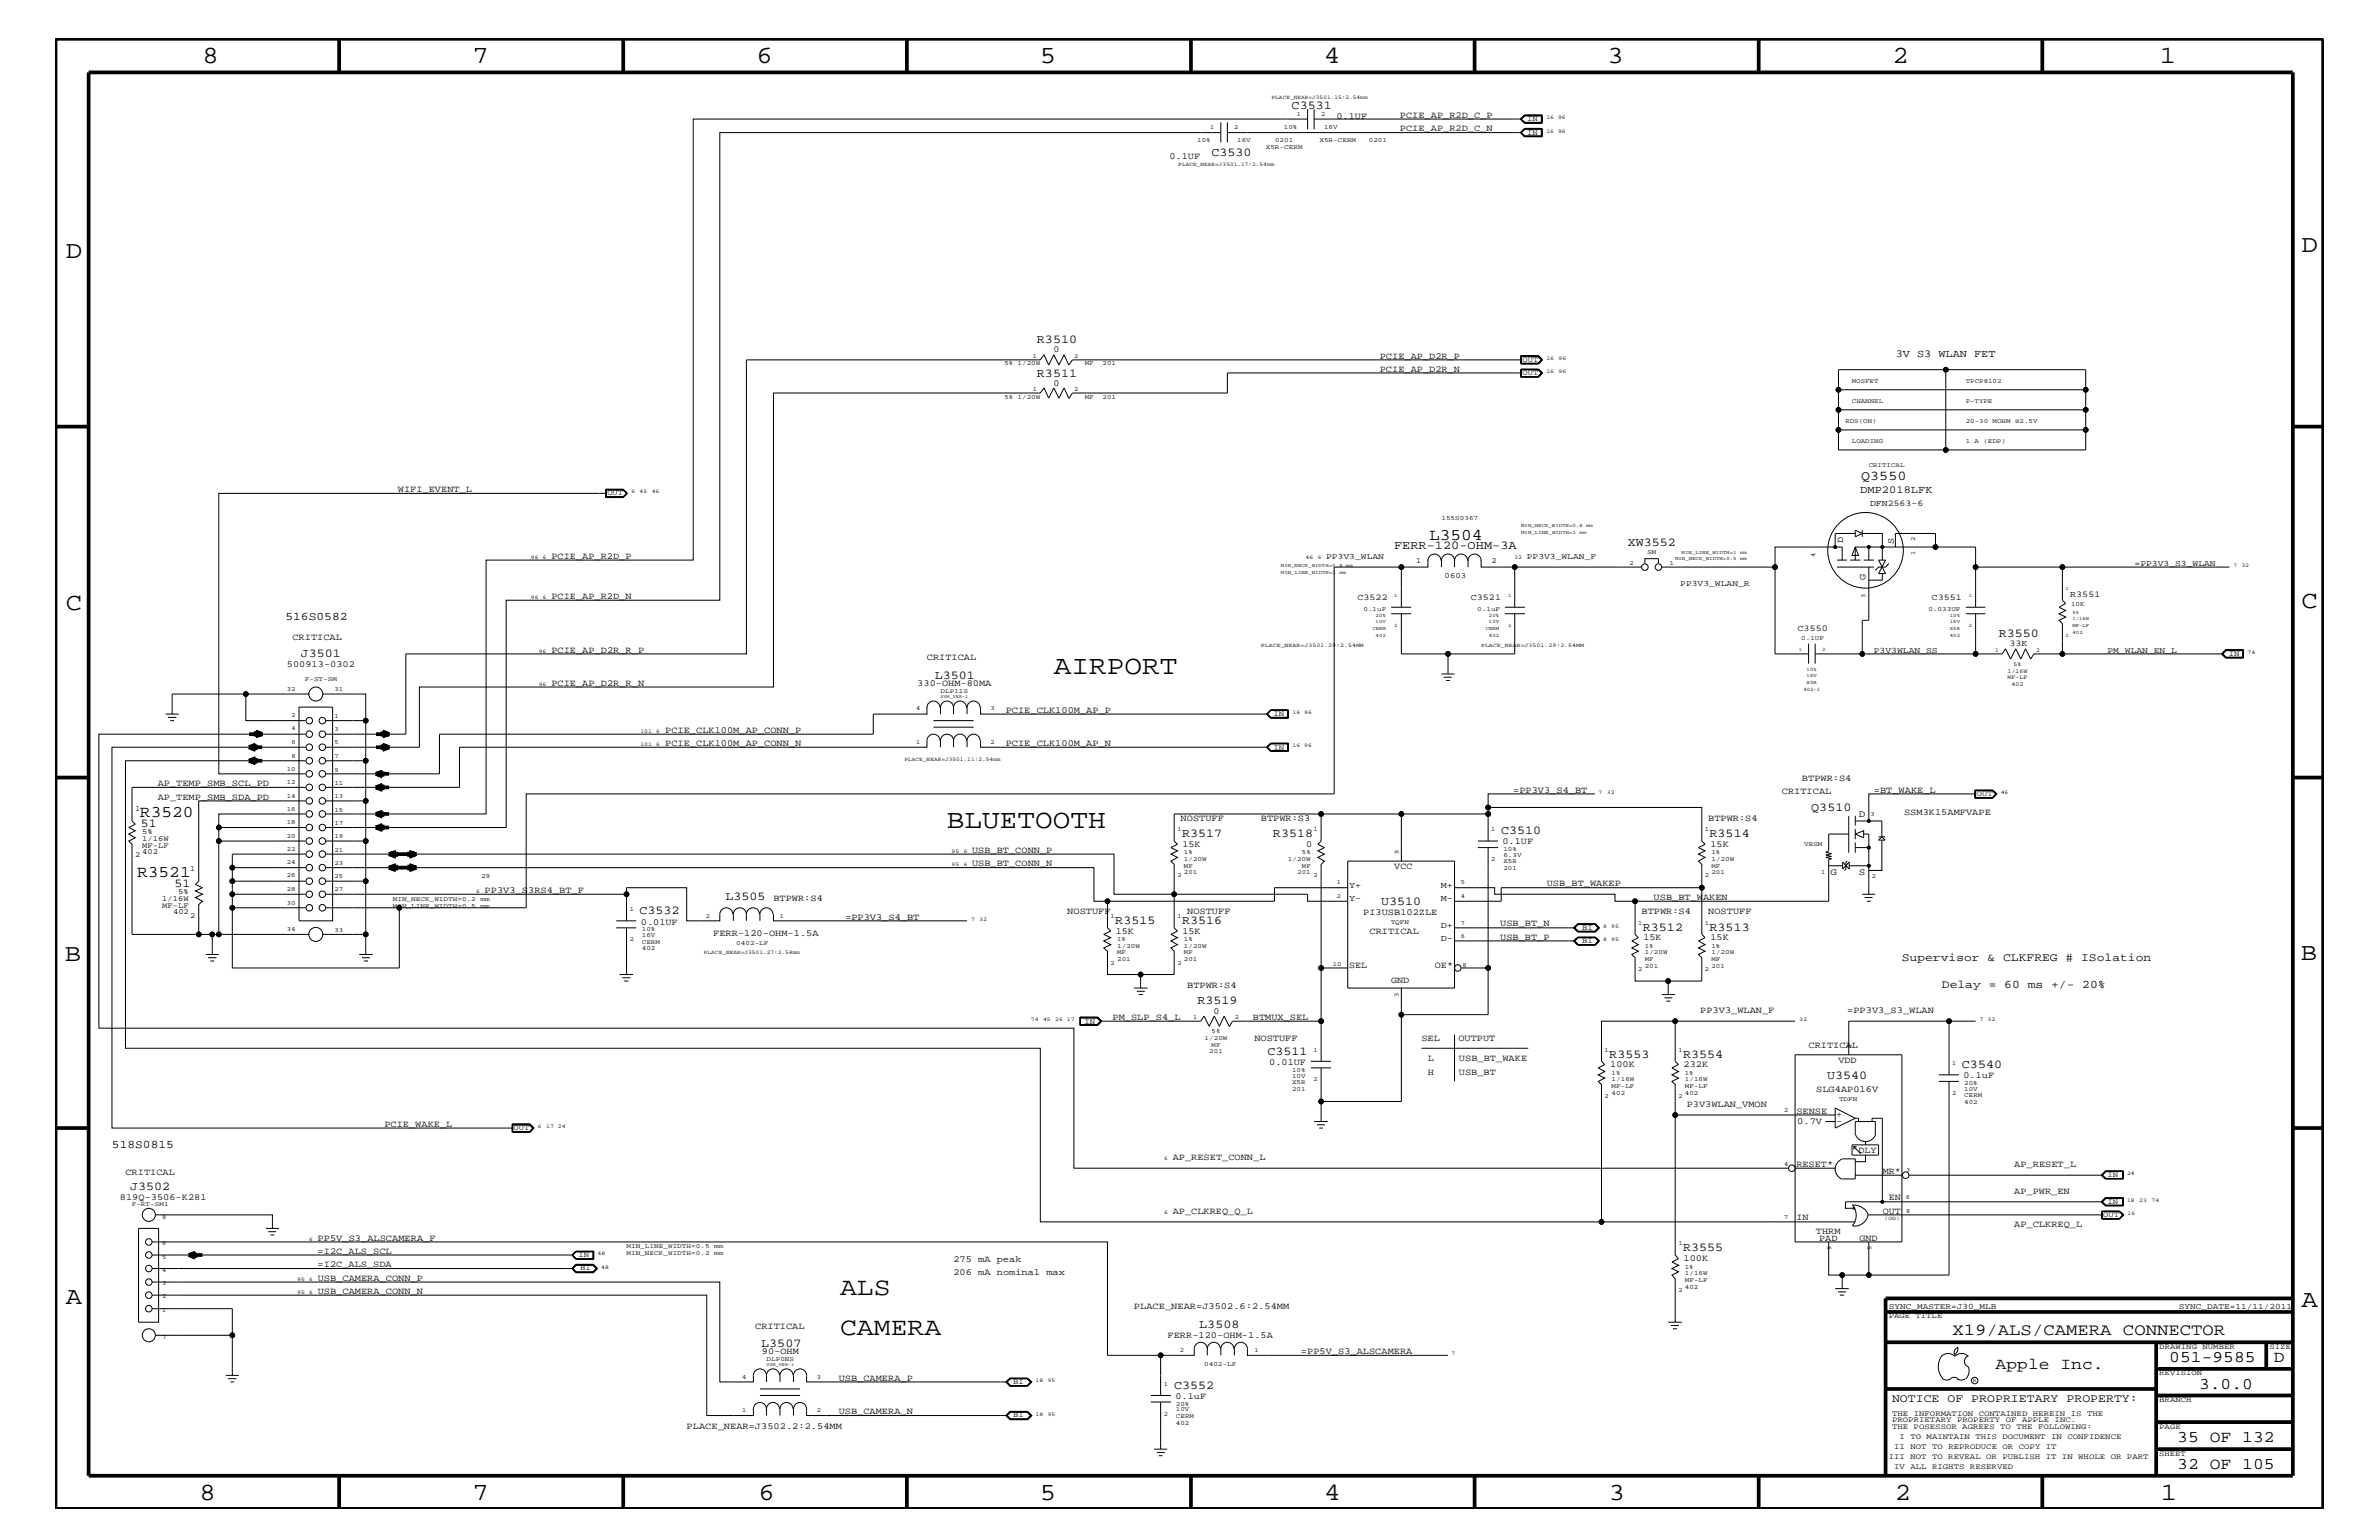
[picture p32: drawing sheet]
<svg xmlns="http://www.w3.org/2000/svg" width="432mm" height="279mm" viewBox="0 0 432 279" stroke-linecap="round" stroke-linejoin="round" font-family="sans-serif">
<defs><g id="words">
<g font-size="4.8">
<text x="191.3" y="122.3">AIRPORT</text>
<text x="171.9" y="150.1">BLUETOOTH</text>
</g>
<g font-size="4.6">
<text x="152.5" y="235">ALS</text>
<text x="152.5" y="242.3">CAMERA</text>
</g>
<g font-size="4.5">
<text x="36.7" y="11.5">8</text>
<text x="85.8" y="11.5">7</text>
<text x="137.3" y="11.5">6</text>
<text x="188.7" y="11.5">5</text>
<text x="240.3" y="11.5">4</text>
<text x="291.8" y="11.5">3</text>
<text x="343.5" y="11.5">2</text>
<text x="392" y="11.5">1</text>
<text x="11.9" y="46.8">D</text>
<text x="417.7" y="45.7">D</text>
<text x="11.9" y="110.6">C</text>
<text x="417.8" y="110.3">C</text>
<text x="11.8" y="174.3">B</text>
<text x="417.6" y="174.2">B</text>
<text x="11.9" y="236.7">A</text>
<text x="417.8" y="237.1">A</text>
<text x="36.2" y="272.1">8</text>
<text x="85.8" y="272.1">7</text>
<text x="137.7" y="272.1">6</text>
<text x="188.7" y="272.1">5</text>
<text x="240.4" y="272.1">4</text>
<text x="292" y="272.1">3</text>
<text x="343.9" y="272.1">2</text>
<text x="392.2" y="272.1">1</text>
</g>
<g font-size="3">
<text x="259.4" y="97.9">L3504</text>
<text x="25.4" y="148.2">R3520</text>
<text x="24.9" y="159.1">R3521</text>
<text x="354.4" y="242.3">X19/ALS/CAMERA CONNECTOR</text>
<text x="362.2" y="248.4">Apple Inc.</text>
<text x="393.7" y="247.1">051-9585</text>
<text x="399.2" y="252">3.0.0</text>
<text x="412.7" y="247.1">D</text>
<text x="395.2" y="261.6">35 OF 132</text>
<text x="395.2" y="266.6">32 OF 105</text>
</g>
<text font-size="2.5" x="337.8" y="87.1">Q3550</text>
<g font-size="2.2">
<text x="234.4" y="19.8">C3531</text>
<text x="219.9" y="28.3">C3530</text>
<text x="188.2" y="62.3">R3510</text>
<text x="188.2" y="68.4">R3511</text>
<text x="253" y="99.6">FERR-120-OHM-3A</text>
<text x="295.4" y="99.1">XW3552</text>
<text x="54.6" y="119.2">J3501</text>
<text x="362.8" y="115.6">R3550</text>
<text x="169.7" y="123.1">L3501</text>
<text x="328.8" y="147.1">Q3510</text>
<text x="25.6" y="150.1">51</text>
<text x="214.5" y="151.8">R3517</text>
<text x="231.1" y="151.8">R3518</text>
<text x="272.5" y="151.3">C3510</text>
<text x="310.3" y="151.8">R3514</text>
<text x="31.7" y="160.9">51</text>
<text x="116.1" y="165.9">C3532</text>
<text x="131.7" y="163.4">L3505</text>
<text x="202.4" y="167.6">R3515</text>
<text x="214.5" y="167.6">R3516</text>
<text x="250.7" y="164.2">U3510</text>
<text x="298.2" y="168.9">R3512</text>
<text x="310.3" y="168.9">R3513</text>
<text x="217.3" y="182.2">R3519</text>
<text x="230" y="191.4">C3511</text>
<text x="292.1" y="191.9">R3553</text>
<text x="305.5" y="191.9">R3554</text>
<text x="331.6" y="195.7">U3540</text>
<text x="356.1" y="193.7">C3540</text>
<text x="23.6" y="215.8">J3502</text>
<text x="305.5" y="227">R3555</text>
<text x="138.2" y="244.4">L3507</text>
<text x="217.7" y="240.9">L3508</text>
<text x="213.1" y="252">C3552</text>
</g>
<g font-size="2.1">
<text x="51.8" y="112.6">516S0582</text>
<text x="345.2" y="174.4">Supervisor &amp; CLKFREG # ISolation</text>
<text x="352.5" y="179.3">Delay = 60 ms +/- 20%</text>
<text x="20.3" y="208.3">518S0815</text>
<text x="343.4" y="254.4">NOTICE OF PROPRIETARY PROPERTY:</text>
</g>
<g font-size="1.9">
<text x="344.1" y="64.7">3V S3 WLAN FET</text>
<text x="337.7" y="89.4">DMP2018LFK</text>
</g>
<g font-size="1.8">
<text x="337.4" y="148.2">D</text>
<text x="332.2" y="158.8">G</text>
<text x="337.4" y="158.8">S</text>
</g>
<g font-size="1.7">
<text x="242.6" y="21.6">0.1UF</text>
<text x="254.1" y="23.8">PCIE_AP_R2D_C_N</text>
<text x="254.1" y="21.4">PCIE_AP_R2D_C_P</text>
<text x="212.3" y="28.9">0.1UF</text>
<text x="191.2" y="64">0</text>
<text x="250.4" y="65.1">PCIE_AP_D2R_P</text>
<text x="191.2" y="70">0</text>
<text x="250.4" y="67.5">PCIE_AP_D2R_N</text>
<text x="72.2" y="89.3">WIFI_EVENT_L</text>
<text x="100.1" y="101.4">PCIE_AP_R2D_P</text>
<text x="334.5" y="98.5" transform="rotate(-90 334.5 98.5)">D</text>
<text x="343.7" y="98.7" transform="rotate(-90 343.7 98.7)">S</text>
<text x="338.6" y="105.2" transform="rotate(-90 338.6 105.2)">G</text>
<text x="100.1" y="108.7">PCIE_AP_R2D_N</text>
<text x="53.1" y="116.2">CRITICAL</text>
<text x="100.1" y="118.4">PCIE_AP_D2R_R_P</text>
<text x="168.2" y="119.8">CRITICAL</text>
<text x="52.1" y="121">500913-0302</text>
<text x="100.1" y="124.4">PCIE_AP_D2R_R_N</text>
<text x="166.5" y="124.4">330-OHM-80MA</text>
<text x="182.5" y="129.3">PCIE_CLK100M_AP_P</text>
<text x="120.7" y="135.3">PCIE_CLK100M_AP_CONN_N</text>
<text x="120.7" y="133">PCIE_CLK100M_AP_CONN_P</text>
<text x="182.5" y="135.3">PCIE_CLK100M_AP_N</text>
<text x="28.6" y="142.6">AP_TEMP_SMB_SCL_PD</text>
<text x="274.7" y="143.9">=PP3V3_S4_BT</text>
<text x="327.1" y="141.7">BTPWR:S4</text>
<text x="340.1" y="143.9">=BT_WAKE_L</text>
<text x="28.6" y="145.1">AP_TEMP_SMB_SDA_PD</text>
<text x="214.3" y="149">NOSTUFF</text>
<text x="228.9" y="149">BTPWR:S3</text>
<text x="310" y="149">BTPWR:S4</text>
<text x="323.4" y="144">CRITICAL</text>
<text x="345.6" y="147.9">SSM3K15AMFVAPE</text>
<text x="176.4" y="154.7">USB_BT_CONN_P</text>
<text x="214.6" y="153.7">15K</text>
<text x="237.1" y="153.7">0</text>
<text x="272.7" y="153.2">0.1UF</text>
<text x="310.5" y="153.7">15K</text>
<text x="88" y="162">PP3V3_S3RS4_BT_F</text>
<text x="176.4" y="157.2">USB_BT_CONN_N</text>
<text x="253.1" y="157.7">VCC</text>
<text x="280.8" y="160.8">USB_BT_WAKEP</text>
<text x="116.3" y="167.8">0.01UF</text>
<text x="140.4" y="163.5">BTPWR:S4</text>
<text x="153.4" y="166.9">=PP3V3_S4_BT</text>
<text x="193.7" y="165.9">NOSTUFF</text>
<text x="215.5" y="165.9">NOSTUFF</text>
<text x="247.4" y="166.1">PI3USB102ZLE</text>
<text x="297.9" y="165.9">BTPWR:S4</text>
<text x="300.1" y="163.3">USB_BT_WAKEN</text>
<text x="310" y="165.9">NOSTUFF</text>
<text x="129.5" y="169.9">FERR-120-OHM-1.5A</text>
<text x="202.5" y="169.4">15K</text>
<text x="214.6" y="169.4">15K</text>
<text x="248.6" y="169.5">CRITICAL</text>
<text x="272.3" y="168.1">USB_BT_N</text>
<text x="272.3" y="170.5">USB_BT_P</text>
<text x="298.3" y="170.6">15K</text>
<text x="310.5" y="170.6">15K</text>
<text x="215.5" y="179.3">BTPWR:S4</text>
<text x="244.9" y="175.6">SEL</text>
<text x="252.5" y="178.4">GND</text>
<text x="260.4" y="175.6">OE*</text>
<text x="201.9" y="185">PM_SLP_S4_L</text>
<text x="220.3" y="184">0</text>
<text x="227.4" y="185">BTMUX_SEL</text>
<text x="308.6" y="183.8">PP3V3_WLAN_F</text>
<text x="335.3" y="183.8">=PP3V3_S3_WLAN</text>
<text x="227.7" y="188.9">NOSTUFF</text>
<text x="258" y="188.9">SEL</text>
<text x="264.7" y="188.9">OUTPUT</text>
<text x="328.3" y="190.2">CRITICAL</text>
<text x="230.4" y="193.2">0.01UF</text>
<text x="259.2" y="195">H</text>
<text x="259.2" y="192.6">L</text>
<text x="264.8" y="195">USB_BT</text>
<text x="264.8" y="192.6">USB_BT_WAKE</text>
<text x="292.3" y="193.7">100K</text>
<text x="305.6" y="193.7">232K</text>
<text x="333.7" y="192.8">VDD</text>
<text x="356.4" y="195.6">0.1uF</text>
<text x="306.2" y="200.9">P3V3WLAN_VMON</text>
<text x="326.1" y="202">SENSE</text>
<text x="326.2" y="204">0.7V</text>
<text x="329.6" y="198.1">SLG4AP016V</text>
<text x="333.2" y="202.7">+</text>
<text x="333.2" y="203.9">-</text>
<text x="69.8" y="204.4">PCIE_WAKE_L</text>
<text x="337.3" y="209.2">DLY</text>
<text x="22.8" y="213.2">CRITICAL</text>
<text x="212.9" y="210.5">AP_RESET_CONN_L</text>
<text x="326.1" y="211.7">RESET*</text>
<text x="341.7" y="213">MR*</text>
<text x="365.6" y="211.7">AP_RESET_L</text>
<text x="21.8" y="217.7">819Q-3506-K281</text>
<text x="212.9" y="220.2">AP_CLKREQ_Q_L</text>
<text x="326.1" y="221.4">IN</text>
<text x="341.7" y="220.2">OUT</text>
<text x="342.8" y="217.8">EN</text>
<text x="365.6" y="216.6">AP_PWR_EN</text>
<text x="57.7" y="227.5">=I2C_ALS_SCL</text>
<text x="57.7" y="225.1">PP5V_S3_ALSCAMERA_F</text>
<text x="329.6" y="223.9">THRM</text>
<text x="330.2" y="225.1">PAD</text>
<text x="337.5" y="225.1">GND</text>
<text x="365.6" y="222.6">AP_CLKREQ_L</text>
<text x="57.7" y="229.9">=I2C_ALS_SDA</text>
<text x="57.7" y="232.4">USB_CAMERA_CONN_P</text>
<text x="173.1" y="229">275 mA peak</text>
<text x="173.1" y="231.3">206 mA nominal max</text>
<text x="305.6" y="228.8">100K</text>
<text x="57.7" y="234.7">USB_CAMERA_CONN_N</text>
<text x="205.8" y="237.4">PLACE_NEAR=J3502.6:2.54MM</text>
<text x="137.1" y="241.1">CRITICAL</text>
<text x="138.3" y="245.6">90-OHM</text>
<text x="211.9" y="242.7">FERR-120-OHM-1.5A</text>
<text x="236.1" y="245.6">=PP5V_S3_ALSCAMERA</text>
<text x="152.2" y="250.6">USB_CAMERA_P</text>
<text x="152.2" y="256.6">USB_CAMERA_N</text>
<text x="213.4" y="253.8">0.1uF</text>
<text x="124.6" y="259.3">PLACE_NEAR=J3502.2:2.54MM</text>
</g>
<g font-size="1.6">
<text x="339.4" y="91.7">DFN2563-6</text>
<text x="246.4" y="108.9">C3522</text>
<text x="267" y="108.9">C3521</text>
<text x="350.6" y="108.9">C3551</text>
<text x="375.8" y="108.2">R3551</text>
<text x="326.3" y="114.4">C3550</text>
<text x="364.7" y="117.3">33K</text>
<text x="244.9" y="161.1">Y+</text>
<text x="261.5" y="161.1">M+</text>
<text x="244.9" y="163.5">Y-</text>
<text x="261.5" y="163.5">M-</text>
<text x="261.5" y="168.3">D+</text>
<text x="261.5" y="170.7">D-</text>
</g>
<g font-size="1.5">
<text x="240.7" y="101.4">PP3V3_WLAN</text>
<text x="277.1" y="101.4">PP3V3_WLAN_F</text>
<text x="305" y="106.3">PP3V3_WLAN_R</text>
<text x="387.4" y="102.6">=PP3V3_S3_WLAN</text>
<text x="340.1" y="118.4">P3V3WLAN_SS</text>
<text x="382.5" y="118.4">PM_WLAN_EN_L</text>
<text x="342.8" y="237.4">SYNC_MASTER=J30_MLB</text>
<text x="395.5" y="237.4">SYNC_DATE=11/11/2011</text>
</g>
<g font-size="1.4">
<text x="277.2" y="22">IN</text>
<text x="277.2" y="24.4">IN</text>
<text x="276.4" y="65.6">OUT</text>
<text x="276.4" y="68.1">OUT</text>
<text x="110.2" y="89.9">OUT</text>
<text x="257" y="102.2">1</text>
<text x="262.2" y="104.8">0603</text>
<text x="270.7" y="102.2">2</text>
<text x="404.5" y="119">IN</text>
<text x="231.1" y="129.9">IN</text>
<text x="231.1" y="136">IN</text>
<text x="24.6" y="147.1">1</text>
<text x="358.8" y="144.5">OUT</text>
<text x="24.6" y="155.6">2</text>
<text x="25.8" y="152.6">1/16W</text>
<text x="25.8" y="153.8">MF-LF</text>
<text x="25.8" y="155">402</text>
<text x="25.8" y="151.3">5%</text>
<text x="34.5" y="158">1</text>
<text x="29.5" y="164.7">MF-LF</text>
<text x="29.5" y="163.5">1/16W</text>
<text x="31.4" y="165.9">402</text>
<text x="32.3" y="162.2">5%</text>
<text x="34.5" y="166.5">2</text>
<text x="287.2" y="168.7">BI</text>
<text x="287.2" y="171.1">BI</text>
<text x="196.8" y="185.7">IN</text>
<text x="93.2" y="205.1">OUT</text>
<text x="382.5" y="213.6">IN</text>
<text x="381.8" y="220.8">OUT</text>
<text x="382.5" y="218.4">IN</text>
<text x="105" y="228.1">IN</text>
<text x="105.3" y="230.5">BI</text>
<text x="342.8" y="239.2">PAGE TITLE</text>
<text x="391.9" y="244.7">DRAWING NUMBER</text>
<text x="411.9" y="244.7">SIZE</text>
<text x="183.9" y="251.1">BI</text>
<text x="391.9" y="249.5">REVISION</text>
<text x="183.9" y="257.2">BI</text>
<text x="343.4" y="256.8">THE INFORMATION CONTAINED HEREIN IS THE</text>
<text x="391.9" y="254.4">BRANCH</text>
<text x="343.4" y="259.3">THE POSESSOR AGREES TO THE FOLLOWING:</text>
<text x="343.4" y="258">PROPRIETARY PROPERTY OF APPLE INC.</text>
<text x="343.8" y="262.9">II NOT TO REPRODUCE OR COPY IT</text>
<text x="344.8" y="261.1">I TO MAINTAIN THIS DOCUMENT IN CONFIDENCE</text>
<text x="391.9" y="259.3">PAGE</text>
<text x="342.8" y="264.7">III NOT TO REVEAL OR PUBLISH IT IN WHOLE OR PART</text>
<text x="343.8" y="266.6">IV ALL RIGHTS RESERVED</text>
<text x="391.9" y="264.1">SHEET</text>
</g>
<g font-size="1.2">
<text x="219.6" y="23.5">1</text>
<text x="224" y="23.5">2</text>
<text x="233" y="23.5">10%</text>
<text x="235.4" y="21">1</text>
<text x="239.8" y="21">2</text>
<text x="240.3" y="23.5">16V</text>
<text x="217.3" y="25.9">10%</text>
<text x="224.6" y="25.9">16V</text>
<text x="229.7" y="27.1">X5R-CERM</text>
<text x="231.4" y="25.9">0201</text>
<text x="239.5" y="25.9">X5R-CERM</text>
<text x="248.5" y="25.9">0201</text>
<text x="187.5" y="64.9">1</text>
<text x="195" y="64.9">2</text>
<text x="182.3" y="66.2">5% 1/20W</text>
<text x="187.5" y="71">1</text>
<text x="195" y="71">2</text>
<text x="196.9" y="66.2">MF</text>
<text x="200.1" y="66.2">201</text>
<text x="336.1" y="69.5">MOSFET</text>
<text x="356.8" y="69.5">TPCP8102</text>
<text x="182.3" y="72.3">5% 1/20W</text>
<text x="196.9" y="72.3">MF</text>
<text x="200.1" y="72.3">201</text>
<text x="334.9" y="76.8">RDS(ON)</text>
<text x="336.1" y="73.2">CHANNEL</text>
<text x="356.8" y="73.2">P-TYPE</text>
<text x="356.8" y="76.8">20-30 MOHM @2.5V</text>
<text x="336.1" y="80.5">LOADING</text>
<text x="356.8" y="80.5">1 A (EDP)</text>
<text x="339.2" y="84.7">CRITICAL</text>
<text x="261.6" y="94.3">155S0367</text>
<text x="299" y="100.4">SM</text>
<text x="329.4" y="101" transform="rotate(-90 329.4 101)">4</text>
<text x="347.6" y="100.6" transform="rotate(-90 347.6 100.6)">1</text>
<text x="347.6" y="98.2" transform="rotate(-90 347.6 98.2)">2</text>
<text x="295.8" y="102.5">2</text>
<text x="303.1" y="102.5">1</text>
<text x="247.5" y="110.8">0.1uF</text>
<text x="268.1" y="110.8">0.1uF</text>
<text x="338.6" y="108.5" transform="rotate(-90 338.6 108.5)">3</text>
<text x="350" y="110.8">0.033UF</text>
<text x="375.9" y="110">10K</text>
<text x="326.9" y="116.2">0.1UF</text>
<text x="52.1" y="125.3">32</text>
<text x="55.3" y="123.6">F-ST-SM</text>
<text x="60.7" y="125.4">31</text>
<text x="170.7" y="125.8">DLP11S</text>
<text x="52.9" y="130.2">2</text>
<text x="60.7" y="130.2">1</text>
<text x="166.3" y="128.9">4</text>
<text x="179.8" y="128.9">3</text>
<text x="52.9" y="132.5">4</text>
<text x="52.9" y="135">6</text>
<text x="52.9" y="137.4">8</text>
<text x="60.7" y="132.7">3</text>
<text x="60.7" y="135.1">5</text>
<text x="60.7" y="137.5">7</text>
<text x="166.3" y="135">1</text>
<text x="179.8" y="135">2</text>
<text x="52.1" y="139.8">10</text>
<text x="52.1" y="142.3">12</text>
<text x="60.7" y="142.4">11</text>
<text x="60.7" y="140">9</text>
<text x="52.1" y="144.7">14</text>
<text x="52.1" y="147.1">16</text>
<text x="52.1" y="149.5">18</text>
<text x="60.7" y="144.8">13</text>
<text x="60.7" y="147.3">15</text>
<text x="60.7" y="149.6">17</text>
<text x="339.5" y="148.1">3</text>
<text x="52.1" y="152">20</text>
<text x="52.1" y="154.4">22</text>
<text x="60.7" y="152.1">19</text>
<text x="60.7" y="154.5">21</text>
<text x="213.7" y="150.7">1</text>
<text x="214.9" y="155">1%</text>
<text x="236.3" y="155">5%</text>
<text x="238.4" y="150.7">1</text>
<text x="253.9" y="154.9" transform="rotate(-90 253.9 154.9)">9</text>
<text x="270.7" y="150.7">1</text>
<text x="272.9" y="154.4">10%</text>
<text x="272.9" y="155.5">6.3V</text>
<text x="309.5" y="150.7">1</text>
<text x="310.6" y="155">1%</text>
<text x="327.5" y="153.4">VESM</text>
<text x="52.1" y="156.8">24</text>
<text x="52.1" y="159.2">26</text>
<text x="52.1" y="161.7">28</text>
<text x="60.7" y="156.9">23</text>
<text x="60.7" y="159.4">25</text>
<text x="60.7" y="161.7">27</text>
<text x="87.4" y="159.4">29</text>
<text x="213.7" y="159.2">2</text>
<text x="214.9" y="158.6">201</text>
<text x="214.9" y="156.2">1/20W</text>
<text x="214.9" y="157.4">MF</text>
<text x="233.8" y="156.2">1/20W</text>
<text x="235.5" y="158.6">201</text>
<text x="236.3" y="157.4">MF</text>
<text x="238.4" y="159.2">2</text>
<text x="242.7" y="160.5">1</text>
<text x="265.2" y="160.5">5</text>
<text x="270.7" y="156.2">2</text>
<text x="272.9" y="157.9">201</text>
<text x="272.9" y="156.7">X5R</text>
<text x="309.5" y="159.2">2</text>
<text x="310.6" y="158.6">201</text>
<text x="310.6" y="157.4">MF</text>
<text x="310.6" y="156.2">1/20W</text>
<text x="330.5" y="158.6">1</text>
<text x="339.8" y="159.4">2</text>
<text x="52.1" y="164.1">30</text>
<text x="71.3" y="164.7">MIN_LINE_WIDTH=0.5</text>
<text x="71.3" y="163.5">MIN_NECK_WIDTH=0.2</text>
<text x="87.2" y="164.7">mm</text>
<text x="87.2" y="163.5">mm</text>
<text x="114.3" y="165.3">1</text>
<text x="128.1" y="166.5">2</text>
<text x="141.6" y="166.5">1</text>
<text x="201.6" y="166.5">1</text>
<text x="213.7" y="166.5">1</text>
<text x="242.7" y="162.8">2</text>
<text x="252.4" y="167.6">TQFN</text>
<text x="265.2" y="167.8">7</text>
<text x="265.2" y="162.8">4</text>
<text x="297.3" y="167.8">1</text>
<text x="309.5" y="167.8">1</text>
<text x="52.1" y="168.9">34</text>
<text x="60.7" y="169">33</text>
<text x="114.3" y="170.7">2</text>
<text x="116.5" y="171.2">CERM</text>
<text x="116.5" y="168.9">10%</text>
<text x="116.5" y="170">16V</text>
<text x="116.5" y="172.4">402</text>
<text x="133.6" y="171.5">0402-LF</text>
<text x="202.8" y="172">1/20W</text>
<text x="202.8" y="173.2">MF</text>
<text x="202.8" y="170.7">1%</text>
<text x="214.9" y="172">1/20W</text>
<text x="214.9" y="170.7">1%</text>
<text x="214.9" y="173.2">MF</text>
<text x="265.2" y="170.1">6</text>
<text x="298.5" y="172">1%</text>
<text x="298.5" y="173.2">1/20W</text>
<text x="310.6" y="172">1%</text>
<text x="310.6" y="173.2">1/20W</text>
<text x="201.6" y="175">2</text>
<text x="202.8" y="174.4">201</text>
<text x="213.7" y="175">2</text>
<text x="214.9" y="174.4">201</text>
<text x="241.9" y="175.2">10</text>
<text x="265.4" y="175.4">8</text>
<text x="297.3" y="176.2">2</text>
<text x="298.5" y="174.4">MF</text>
<text x="298.5" y="175.6">201</text>
<text x="309.5" y="176.2">2</text>
<text x="310.6" y="175.6">201</text>
<text x="310.6" y="174.4">MF</text>
<text x="216.6" y="184.9">1</text>
<text x="224.1" y="184.9">2</text>
<text x="253.9" y="180.9" transform="rotate(-90 253.9 180.9)">3</text>
<text x="218.7" y="188.7">1/20W</text>
<text x="219.5" y="191.1">201</text>
<text x="219.9" y="189.9">MF</text>
<text x="219.9" y="187.5">5%</text>
<text x="238.4" y="190.8">1</text>
<text x="291.3" y="190.8">1</text>
<text x="304.6" y="190.8">1</text>
<text x="336" y="190.2" transform="rotate(-90 336 190.2)">1</text>
<text x="234.5" y="194.4">10%</text>
<text x="234.5" y="195.5">10V</text>
<text x="234.5" y="196.7">X5R</text>
<text x="234.5" y="197.9">201</text>
<text x="238.4" y="196.2">2</text>
<text x="292.5" y="197.4">MF-LF</text>
<text x="292.5" y="196.2">1/16W</text>
<text x="292.5" y="195">1%</text>
<text x="305.8" y="196.2">1/16W</text>
<text x="305.8" y="197.4">MF-LF</text>
<text x="305.8" y="195">1%</text>
<text x="354.3" y="193.2">1</text>
<text x="356.5" y="197.9">10V</text>
<text x="356.5" y="196.8">20%</text>
<text x="291.3" y="199.2">2</text>
<text x="292.5" y="198.7">402</text>
<text x="304.6" y="199.2">2</text>
<text x="305.8" y="198.7">402</text>
<text x="323.9" y="201.8">2</text>
<text x="333.8" y="199.8">TDFN</text>
<text x="354.3" y="198.7">2</text>
<text x="356.5" y="199.1">CERM</text>
<text x="356.5" y="200.3">402</text>
<text x="323.9" y="211.5">4</text>
<text x="345.9" y="212.7">3</text>
<text x="23.9" y="218.7">F-RT-SM1</text>
<text x="29.5" y="221.1">8</text>
<text x="323.9" y="221.2">7</text>
<text x="345.9" y="217.5">6</text>
<text x="345.9" y="220">8</text>
<text x="29.5" y="225.9">6</text>
<text x="113.7" y="226.5">MIN_LINE_WIDTH=0.5</text>
<text x="113.7" y="227.7">MIN_NECK_WIDTH=0.2</text>
<text x="129.6" y="226.5">mm</text>
<text x="129.6" y="227.7">mm</text>
<text x="304.6" y="225.9">1</text>
<text x="332.4" y="226.8" transform="rotate(-90 332.4 226.8)">9</text>
<text x="339.7" y="226.8" transform="rotate(-90 339.7 226.8)">5</text>
<text x="29.5" y="233.2">3</text>
<text x="29.5" y="230.7">4</text>
<text x="29.5" y="228.4">5</text>
<text x="305.8" y="231.3">1/16W</text>
<text x="305.8" y="232.6">MF-LF</text>
<text x="305.8" y="233.8">402</text>
<text x="305.8" y="230.2">1%</text>
<text x="29.5" y="238">1</text>
<text x="29.5" y="235.6">2</text>
<text x="304.6" y="234.4">2</text>
<text x="29.5" y="242.9">7</text>
<text x="214.1" y="245.3">2</text>
<text x="227.7" y="245.3">1</text>
<text x="134.7" y="250.1">4</text>
<text x="139.1" y="247">DLP0NS</text>
<text x="148.3" y="250.1">3</text>
<text x="211.2" y="251.4">1</text>
<text x="218.6" y="247.8">0402-LF</text>
<text x="134.7" y="256.2">1</text>
<text x="148.3" y="256.2">2</text>
<text x="211.2" y="256.8">2</text>
<text x="213.4" y="255">20%</text>
<text x="213.4" y="256.1">10V</text>
<text x="213.4" y="257.3">CERM</text>
<text x="213.4" y="258.5">402</text>
</g>
<g font-size="1.1">
<text x="362.1" y="118.2">1</text>
<text x="369.6" y="118.2">2</text>
<text x="364.4" y="123.2">MF-LF</text>
<text x="364.4" y="122">1/16W</text>
<text x="365.1" y="124.4">402</text>
<text x="365.5" y="120.8">5%</text>
</g>
<g font-size="1">
<text x="230.8" y="18">PLACE_NEAR=J3501.15:2.54mm</text>
<text x="280.7" y="21.6">16 96</text>
<text x="280.7" y="24.1">16 96</text>
<text x="213.9" y="30.2">PLACE_NEAR=J3501.17:2.54mm</text>
<text x="280.7" y="65.3">16</text>
<text x="282.9" y="65.3">96</text>
<text x="280.7" y="67.7">16</text>
<text x="282.9" y="67.7">96</text>
<text x="114.6" y="89.5">6</text>
<text x="116.1" y="89.5">45</text>
<text x="118.3" y="89.5">46</text>
<text x="96.4" y="101.4">96</text>
<text x="98.5" y="101.4">6</text>
<text x="237" y="101.4">46</text>
<text x="239.2" y="101.4">6</text>
<text x="274.8" y="101.4">32</text>
<text x="405.4" y="102.9">7</text>
<text x="406.8" y="102.9">32</text>
<text x="96.4" y="108.7">96</text>
<text x="98.6" y="108.7">6</text>
<text x="97.8" y="118.4">96</text>
<text x="228.9" y="117.4">PLACE_NEAR=J3501.29:2.54MM</text>
<text x="268.8" y="117.4">PLACE_NEAR=J3501.29:2.54MM</text>
<text x="407.9" y="118.6">74</text>
<text x="97.8" y="124.4">96</text>
<text x="234.6" y="129.6">16 96</text>
<text x="116.2" y="135.3">101</text>
<text x="116.2" y="133">101</text>
<text x="119.1" y="135.3">6</text>
<text x="119.1" y="133">6</text>
<text x="234.6" y="135.6">16 96</text>
<text x="164.2" y="138">PLACE_NEAR=J3501.11:2.54mm</text>
<text x="290.2" y="144">7</text>
<text x="291.7" y="144">32</text>
<text x="363.1" y="144">46</text>
<text x="172.7" y="154.7">95</text>
<text x="174.9" y="154.7">6</text>
<text x="86.4" y="162">6</text>
<text x="172.7" y="157.2">95</text>
<text x="174.9" y="157.2">6</text>
<text x="176.3" y="167.1">7</text>
<text x="177.7" y="167.1">32</text>
<text x="127.8" y="173.2">PLACE_NEAR=J3501.27:2.54mm</text>
<text x="291" y="168.3">8</text>
<text x="291" y="170.7">8</text>
<text x="292.4" y="168.3">95</text>
<text x="292.4" y="170.7">95</text>
<text x="187.1" y="185.3">74</text>
<text x="189.3" y="185.3">45</text>
<text x="191.5" y="185.3">26 17</text>
<text x="326.6" y="185.3">32</text>
<text x="359.3" y="185.3">7</text>
<text x="360.8" y="185.3">32</text>
<text x="97.6" y="204.7">6</text>
<text x="99.1" y="204.7">17 24</text>
<text x="211.3" y="210.5">6</text>
<text x="386.1" y="213.2">24</text>
<text x="211.3" y="220.2">6</text>
<text x="342.1" y="221.4">(OD)</text>
<text x="386.1" y="218">18</text>
<text x="386.2" y="220.4">16</text>
<text x="388.3" y="218">23</text>
<text x="390.5" y="218">74</text>
<text x="56.1" y="225.1">6</text>
<text x="108.5" y="227.7">48</text>
<text x="53.9" y="232.4">95</text>
<text x="56.1" y="232.4">6</text>
<text x="109.1" y="230.2">48</text>
<text x="53.9" y="234.7">95</text>
<text x="56.1" y="234.7">6</text>
<text x="263.5" y="245.9">7</text>
<text x="188" y="250.7">18</text>
<text x="190.2" y="250.7">95</text>
<text x="358.1" y="250.7">R</text>
<text x="188" y="256.8">18</text>
<text x="190.2" y="256.8">95</text>
</g>
<g font-size=".9">
<text x="276.1" y="95.6">MIN_NECK_WIDTH=0.4 mm</text>
<text x="276.1" y="96.8">MIN_LINE_WIDTH=1 mm</text>
<text x="304" y="101.6">MIN_NECK_WIDTH=0.5 mm</text>
<text x="305.2" y="100.4">MIN_LINE_WIDTH=1 mm</text>
<text x="232.5" y="104.1">MIN_LINE_WIDTH=1 mm</text>
<text x="232.5" y="102.9">MIN_NECK_WIDTH=0.4 mm</text>
<text x="374.9" y="107.1">1</text>
<text x="249.7" y="112">20%</text>
<text x="249.7" y="113.1">10V</text>
<text x="253.1" y="108.3">1</text>
<text x="253.1" y="113.7">2</text>
<text x="270.3" y="113.1">10V</text>
<text x="270.3" y="112">20%</text>
<text x="273.7" y="108.3">1</text>
<text x="273.7" y="113.7">2</text>
<text x="353.9" y="112">10%</text>
<text x="353.9" y="113.1">16V</text>
<text x="357.4" y="108.3">1</text>
<text x="357.4" y="113.7">2</text>
<text x="376.2" y="113.7">MF-LF</text>
<text x="376.2" y="112.6">1/16W</text>
<text x="376.2" y="111.4">5%</text>
<text x="249.1" y="114.2">CERM</text>
<text x="249.7" y="115.5">402</text>
<text x="269.7" y="114.2">CERM</text>
<text x="270.3" y="115.5">402</text>
<text x="326.5" y="118.1">1</text>
<text x="330.7" y="118.1">2</text>
<text x="353.9" y="114.2">X5R</text>
<text x="353.9" y="115.5">402</text>
<text x="374.9" y="115.6">2</text>
<text x="376.2" y="115">402</text>
<text x="327.3" y="125.3">402-1</text>
<text x="327.9" y="124.1">X5R</text>
<text x="327.9" y="121.7">10%</text>
<text x="327.9" y="122.9">16V</text>
</g>
<g font-size=".8">
<text x="170.7" y="126.6">SYM_VER-1</text>
<text x="139.1" y="247.8">SYM_VER-1</text>
</g>
</g></defs>
<g fill="none" stroke="#000" stroke-width=".18">
<path d="M237.3 19.8v3.7M238.5 19.8v3.7M221.6 22.2v3.6M221.6 24.1h-91v84.8h-38.7v41.2h-32.8M222.8 24.1h53.3M222.8 22.2v3.6M237.3 21.6h-111.5v80h-37.6v46.1h-29.1M238.5 21.6h37.6M275.9 21.6l.8-.8h3.2v1.6h-3.2zM275.9 24.1l.8-.8h3.2v1.5h-3.2zM276 21.6l.7 .8M276 24.1l.7-.7h3.1v1.3h-3.1z"/>
<path d="M276 21.6l.7 .7h3.1M276 21.6l.7-.7h3.1v1.5M276.1 24.1l.7-.6h3v1.2h-3zM276.8 21l-.7 .6 .7 .6h3v-1.2M279.8 21h-3.1l-.7 .6M194 72.2l-.9-1.8-.9 1.8-.9-1.8-1 1.8-.8-1.8-.7 .9h-48.4v53.3h-64.3v11h-17M276 64.5h3.2l.8 .8-.8 .8h-3.2zM276.1 64.7h3.1l.6 .6-.6 .6h-3.1M276.1 65.3h-81.4l-.7 .9-.9-1.8-.9 1.8-.9-1.8-1 1.8-.8-1.8-.7 .9h-53.3v53.3h-61.8v14.6h-14.6M276.1 67.7h-53.3v3.6h-28.1l-.7 1M279.2 67.1l.6 .6-.6 .6M279.2 66l.6-.7-.6-.7h-3.1v1.4"/>
<path d="M279.2 67.1h-3.1v1.2h3.1M279.2 64.5l.7 .8-.7 .7h-3.2M279.2 67l.7 .7-.7 .7M279.2 67l.8 .7-.8 .7M279.2 67h-3.2v1.4h3.2M333.7 78h44.9M333.7 74.4h44.9M333.7 70.7h44.9M353.2 67.1v14.5h-19.5v-14.5h44.9v14.5h-25.4M109.9 88.7h3.2l.8 .8-.8 .8h-3.2zM110 88.8h3.1l.7 .7-.7 .7h-3.1zM110.1 89.5h-70.4v50.9h15.8"/>
<path d="M110.1 88.9h3l.6 .6-.6 .6h-3zM336.7 99.2l.6 1.6h-1.2zM336.7 96.2l1.3 .6-1.3 .6zM336.7 99.2v2.4M336.7 99.2h21.9v11M336.7 96.8h-3.6v2.4M338 96.8h3.7v4.8M338 96.2v1.2M339.2 99.2v2.4M344 99.2v-2.4h7.3v2.4M252.5 110.2h3.6M252.5 111.4h3.6"/>
<path d="M254.4 111.4v7.2h20.5v-7.2M254.4 102.9h-12.2v41.1h-146.7v20.7h-23v10.9h-30.3v-10.9M259.2 101.7a1.19 1.19 0 0 1 1.2-1.2 1.19 1.19 0 0 1 1.2 1.2M259.2 101.6v1.3h-4.8v7.3M261.6 101.6v1.3M261.6 101.7a1.19 1.19 0 0 1 1.2-1.2 1.19 1.19 0 0 1 1.2 1.2 1.19 1.19 0 0 1 1.2-1.2 1.19 1.19 0 0 1 1.2 1.2M262.8 118.6v3.7M264 101.6v1.3M266.5 101.6v1.3M266.5 101.7a1.19 1.19 0 0 1 1.1-1.2 1.19 1.19 0 0 1 1.2 1.2M268.8 101.6v1.3h6.1v7.3M273.2 111.4h3.6"/>
<path d="M273.2 110.2h3.6M274.9 102.9h23.1M298.6 102.2v-.8h2.4v.8M301.6 102.9h20.6M328.3 116.8v3.6M329.5 116.8v3.6M333.4 101.6h1.8M333.4 102.9h6.7M334.4 101.6v-2.4h-12.2v19.4h6.1M335.8 101.6h1.9M338.3 101.6h1.8M339.2 102.9v9.6h-1.2v6.1"/>
<path d="M341 101.6h1.2l-1.2 2.5h1.2zM341.7 104.1v1.2h-2.5M342.8 102.2l-.6 .7h-1.2l-.6 .6M356.8 110.2h3.6M356.8 111.4h3.6M358.6 111.4v7.2h-29.1M358.6 118.6h4.8l.6-.9 .9 1.9 1-1.9 .9 1.9 .8-1.9 1 1.9 .6-1h34.3M358.6 102.9h15.7M403.2 118.6l.8-.7h3.2v1.5h-3.2zM404 117.9l-.7 .7 .7 .7h3.2M404.1 119.3l-.7-.7 .7-.6h3v1.3M404.6 102.9h-30.3v6l.6 .6-1.2 .7 1.2 .6-1.2 .6 1.2 .5-1.2 .6 .6 .6v5.5"/>
<path d="M407.1 118h-3l-.6 .6 .6 .6h3M30.1 129.6h2.3M30.5 130.2h1.5M30.9 130.7h.7M44.6 125.9h-13.4v3.7M54.3 128.3h6.1v38.8h-6.1zM55.5 135.6h-35.2v69.1h72.8M55.5 133.2h-37.5v53.3h176.9v25.4h129.7M55.5 138h-32.7v52.2h166v31.5h101.9M56.1 125.9h-11.5v4.8h10.9M58.5 125.9h7.9v4.8h-7.3M66.4 130.7v7.3h-7.3"/>
<path d="M66.4 138v7.3h-7.3M164.6 135.6h-81.2v7.3h-24.3M168.2 128.3v1.3h-9.7v3.6h-78.7v7.2h-20.7M168.2 128.4a1.19 1.19 0 0 1 1.2-1.2 1.19 1.19 0 0 1 1.2 1.2M169.4 130.7h7.3M169.4 131.9h7.3M170.6 134.4a1.19 1.19 0 0 0-1.2-1.2 1.19 1.19 0 0 0-1.2 1.2v1.2h-3.6M170.7 128.4a1.19 1.19 0 0 1 1.2-1.2 1.19 1.19 0 0 1 1.2 1.2 1.19 1.19 0 0 1 1.2-1.2 1.19 1.19 0 0 1 1.1 1.2M170.7 128.3v1.3M173.1 134.4a1.19 1.19 0 0 1 1.2-1.2 1.19 1.19 0 0 1 1.1 1.2M173.1 134.4a1.19 1.19 0 0 0-1.2-1.2 1.19 1.19 0 0 0-1.2 1.2v1.2M173.1 128.3v1.3"/>
<path d="M173.1 134.4v1.2M175.5 128.3v1.3M175.5 128.4a1.19 1.19 0 0 1 1.2-1.2 1.19 1.19 0 0 1 1.2 1.2M177.9 134.4a1.19 1.19 0 0 0-1.2-1.2 1.19 1.19 0 0 0-1.2 1.2v1.2M178 134.4v1.2h52.1M178 128.3v1.3h52.1M229.9 129.6l.7-.8h3.3v1.5h-3.3zM230 129.6l.6 .6M230 135.6l.6 .7M230 135.6l.6 .6h3.2M230 135.6l.6-.7h3.2v1.4M230.1 135.6l.5-.6h3.1v1.2h-3.1z"/>
<path d="M230.6 136.3h3.3M230.6 130.2h3.2M230.6 128.9l-.5 .7 .5 .6M230.6 136.3l-.7-.7 .7-.8h3.3v1.5M230.6 128.9h3.2M230.6 128.8l-.6 .8M230.6 128.9l-.6 .7M233.7 128.9v1.3M233.8 128.8v1.4h-3.2l-.6-.6M261.6 122.3h2.4M262.1 122.9h1.4M262.5 123.5h.7"/>
<path d="M39.7 150.1v2.5h15.8M39.7 152.6v16.9h16.4M42.2 157.4v2.5h13.3M42.2 159.9v2.3h13.3M55.5 142.9h-31.5v6l.6 .6-1.2 .6 1.2 .6-1.2 .6 1.2 .7-1.2 .6 .6 .6v16.3h12.1v-5.4l.6-.6-1.2-.7 1.2-.6-1.2-.6 1.2-.5-1.2-.6 .6-.6v-14.6h19.4M55.5 147.7h-15.8v2.4h15.8M55.5 155h-13.3v2.4h13.3M59.1 155h143.1v7.2h35.1v1.3h7.3M66.4 145.3v7.3h-7.3M66.4 152.6v7.3h-7.3M66.4 159.9v9.6h-7.9M239.8 147.7h-26.7v4.9l.6 .6-1.2 .6 1.2 .6-1.2 .6 1.2 .6-1.2 .6 .6 .6v11.5l.6 .6-1.2 .6 1.2 .6-1.2 .6 1.2 .7-1.2 .6 .6 .6v4.2h-12.1v-4.2l-.7-.6 1.3-.6-1.3-.7 1.3-.6-1.3-.6 1.3-.6-.6-.6v-4.8h-2.4v-6.1h-139.5"/>
<path d="M239.8 159.9v15.7M244.6 156.2h19.4v23.1h-19.4zM254.4 147.7h-14.6v4.9l-.6 .6 1.2 .6-1.2 .6 1.2 .6-1.2 .6 1.2 .6-.6 .6v3.1M268.2 152.6h3.7M268.2 153.8h3.7M270.1 147.7h-15.7v8.5M270.1 153.8v30.3h-15.7v15.7h-14.6v-6.1M270.1 146.5v6.1M289.5 144h-19.4v2.5h38.8v6.1l.6 .6-1.2 .6 1.2 .6-1.2 .6 1.2 .6-1.2 .6 .6 .6v4.3h-36.4v2.4h-8.5M331.9 157.1h2.6M334.5 156.4v1.3l1.1-1.3v1.3zM335.3 156.2l-.3 .2v1.3l-.2 .2"/>
<path d="M335.6 151.3h-3.7v3.1l-.5 .2 1 .3-1 .2 1 .3-1 .2 1 .2-.5 .2v7.5h-35.1M335.6 148v6.7M335.6 157.1h3.6M336.7 151.3l1.6-.6v1.3zM336.7 148v1.8M336.7 150.4v1.9M336.7 152.8v1.9M336.7 153.8h2.5M336.7 148.9h4.9v2.9M338.3 151.3h.9v10.9M341 152.4l.6-.6 .6 .6zM341 151.8h1.2"/>
<path d="M341.6 152.4v5.5h-2.4M358.4 143.4h3.3l.8 .6-.8 .8h-3.3zM358.5 143.4h3.1M358.5 144.7h3.1M358.5 143.4v1.4M358.6 143.4v1.3M358.6 144h-19.4v4.9M361.6 143.4l.8 .6-.8 .8M361.6 143.4l.7 .6-.7 .7M361.6 143.4l.6 .6-.6 .7M36.1 169.5h3.6M37.3 173.2h2.4"/>
<path d="M37.8 173.8h1.5M38.2 174.4h.7M38.5 169.5v3.7M42.2 162.2v2.5h13.3M59.1 164.7h13.4M59.1 162.2h54.6M65.2 173.2h2.5M65.7 173.8h1.4M66 174.4h.8M66.4 169.5v3.7M111.9 167.1h3.6M111.9 168.3h3.6"/>
<path d="M112.4 176.8h2.5M113 177.4h1.4M113.3 178h.8M113.7 168.3v8.5M133 165.9a1.19 1.19 0 0 0-1.2-1.2 1.19 1.19 0 0 0-1.2 1.2v1.2h-6v-6h-10.9v6M135.5 165.9a1.19 1.19 0 0 0-1.2-1.2 1.19 1.19 0 0 0-1.2 1.2v1.2M135.5 165.9v1.2M135.5 165.9a1.19 1.19 0 0 1 1.2-1.2 1.19 1.19 0 0 1 1.1 1.2M140.3 165.9a1.19 1.19 0 0 0-1.2-1.2 1.19 1.19 0 0 0-1.2 1.2v1.2M140.4 165.9v1.2h35.1M205.8 179.3h2.5M206.3 179.9h1.5"/>
<path d="M207 176.8v2.5M244.6 175.6h-4.8v9.7M244.6 161.1h-13.3v2.4h-30.3M254.4 179.3v4.8M264 168.3h21.9M264 170.7h21.9M265.3 175.6h4.8M286.4 170h3.2l.7 .7M286.4 167.7h3.1l.8 .6-.8 .7h-3.1l-.7-.7zM286.4 170h3.1l.8 .7-.8 .8h-3.1M286.4 170l-.8 .7 .8 .8M286.4 170l-.7 .7 .7 .8"/>
<path d="M286.4 167.7h3.1l.6 .6-.6 .6h-3.1l-.5-.6zM286.4 170.1h3.1l.6 .6-.6 .7h-3.1M286.4 167.7h3.1l.7 .6-.7 .7h-3.1l-.6-.7zM286.4 170.1h3.1l.7 .6-.7 .7h-3.1M286.4 170.1l-.6 .6 .6 .7M286.4 170.1l-.5 .6 .5 .7M290.3 168.3l-.7 .8h-3.2l-.8-.8 .8-.7h3.2l.7 .7M290.3 170.7l-.7 .8h-3.2M302.8 178v2.4M308.9 161.1v8.4l.6 .6-1.2 .6 1.2 .7-1.2 .6 1.2 .6-1.2 .6 .6 .6v4.2h-12.1v-4.2l-.6-.6 1.2-.6-1.2-.6 1.2-.6-1.2-.7 1.2-.6-.6-.6v-6h-3.7v-1.3h-21.8v-1.1h-7.3M338 162.2h2.4M338.4 162.8h1.5"/>
<path d="M338.9 163.5h.6M196 184.5h3.2l.8 .8-.8 .7h-3.2zM196 184.6h3.2l.7 .7-.7 .7M196.1 184.7h3l.7 .6-.7 .7h-3zM199.1 184.7l.6 .6M199.7 185.3l-.6 .6h-3M199.7 185.3h18.2l.6-1 1 1.9 .9-1.9 .9 1.9 .9-1.9 .9 1.9M206.7 180.4h.7M223.1 186.3l.6-1h16.1v7.3M237.9 193.7h3.7M237.9 192.6h3.7M239.8 199.8v3.7"/>
<path d="M258 190.2h19.4M264 187.7v8.5M301.6 180.4h2.5M302.1 181h1.4M302.4 181.6h.8M304.1 185.3v7.3l.5 .5-1.1 .6 1.1 .7-1.1 .6 1.1 .6-1.1 .6 .6 .6v5.5M325.8 185.3h-35.1v7.3l.6 .5-1.2 .6 1.2 .7-1.2 .6 1.2 .6-1.2 .6 .6 .6v24.9h46M325.8 191.4h19.4v33.9h-19.4zM351.9 196.2h3.6M351.9 195h3.6M353.8 196.2v35.1h-19.4M353.8 185.3h-18.2v6.1"/>
<path d="M358.6 185.3h-4.8v9.7M93 203.9h3.2l.7 .8-.7 .7h-3.2zM93 204h3.2l.7 .7-.7 .7M96.1 204.1l.7 .6-.7 .6M96.1 204.1l.6 .6-.6 .6M96.1 204.1h-3v1.2h3M238.5 203.5h2.5M239 204.1h1.5M239.5 204.7h.6M325.8 211.9h7.3M331.3 203.5h1.8M333.1 202.3h-29v25.4l.5 .7-1.1 .6 1.1 .6-1.1 .5 1.1 .6-1.1 .6 .6 .7v7.9"/>
<path d="M334.3 210.3a1.95 1.95 0 0 0-1.2 1.8 1.95 1.95 0 0 0 1.2 1.8M334.4 210.3h2.3v3.6h-2.3M336.1 207.7h4.9v1.9h-4.9zM336.2 218.6a2.96 2.96 0 0 1 0 3.8 2.45 2.45 0 0 0 2.9-2M336.2 218.6a2.8 2.8 0 0 1 2.9 1.9M336.5 208v.6M336.7 202.9l-3.6-1.9v3.7l3.6-1.8h.6v.6M336.7 205.9v-2.4h3.7v2.4M336.7 213.2h8.5M336.8 205.9a1.95 1.95 0 0 0 1.8 1.2 1.95 1.95 0 0 0 1.8-1.2M337 208h-.5l1.3 1.3M338.6 209.6v1.2h-1.9"/>
<path d="M338.6 207.1v.6M339.8 203.5v-.6h1.9v15.1M346.5 213.2h35.1M381.4 219.7h3.4l.7 .7-.7 .8h-3.4zM381.5 219.8h3.2M381.5 219.7v1.5M381.6 213.2l.6 .6M381.6 218l.6-.6h3.1v1.2h-3.1zM381.6 219.8v1.3M381.6 218h-46.6v1.2h1.3M382.1 212.5h3.3v1.4h-3.3l-.7-.7zM382.1 217.3h3.3v1.5h-3.3l-.7-.8z"/>
<path d="M382.2 213.8h3.1M382.2 217.4h3.1v1.3h-3.1M382.2 212.5h3.1M382.2 212.5l-.6 .7M382.2 212.5l-.7 .7 .7 .6M382.2 217.4l-.7 .6 .7 .7M382.2 212.5l-.8 .7 .8 .7M382.2 217.4l-.8 .6 .8 .7M384.7 219.7l.7 .7-.7 .8M384.7 219.8l.6 .6-.6 .7M385.3 212.5v1.3M385.3 212.5v1.4"/>
<path d="M25.1 222.9h3.7v17h-3.7zM27.6 232.6h103v18.1h6.1v-1.2a1.19 1.19 0 0 1 1.2-1.1 1.19 1.19 0 0 1 1.2 1.1M27.6 235h100.7v21.8h8.4v-1.2a1.19 1.19 0 0 1 1.2-1.1 1.19 1.19 0 0 1 1.2 1.1M27.6 225.3h173.4v20.6h9.7M27.6 227.7h76.4M27.6 230.1h76.4M27.6 237.4h14.6v12.1M28.2 220.4h21.2v2.5M48.3 222.9h2.3M48.7 223.5h1.4M49.1 224.1h.7M103.8 227.7l.8 .8"/>
<path d="M103.8 227.7l.7-.7h3.3v1.5h-3.3zM104 227.7l.6 .7M104.5 229.4h3.2l.8 .7-.8 .8h-3.2l-.7-.8zM104.6 229.5l-.8 .6 .8 .7M104.6 229.5l-.7 .6 .7 .7M104.6 227.1h3.1M104.6 227.1l-.7 .6 .7 .7M104.6 227.1l-.6 .6M104.6 227l-.8 .7M104.6 229.5h3.1l.7 .6-.7 .7h-3.1M104.6 229.5h3l.7 .6-.7 .7h-3M104.6 229.6h3l.6 .5-.6 .6h-3l-.6-.6z"/>
<path d="M104.6 228.4h3.1M107.6 227.1v1.3M107.7 227v1.5M302.8 239.9h2.4M331.9 225.3v6h2.5v2.5M333.1 233.8h2.5M333.6 234.4h1.4M333.9 235h.8M339.2 220.4h42.4M339.2 225.3v6M381.5 221.1h3.2M28.2 242.3h14"/>
<path d="M41 249.5h2.4M41.4 250.1h1.5M41.8 250.7h.7M137.9 253.2h7.3M137.9 252h7.3M139.1 255.6a1.19 1.19 0 0 1 1.2-1.1 1.19 1.19 0 0 1 1.2 1.1M139.1 249.5a1.19 1.19 0 0 1 1.2-1.1 1.19 1.19 0 0 1 1.2 1.1M139.1 249.5v1.2M139.1 255.6v1.2M143.9 249.5a1.19 1.19 0 0 0-1.1-1.1 1.19 1.19 0 0 0-1.2 1.1v1.2M143.9 255.6a1.19 1.19 0 0 0-1.1-1.1 1.19 1.19 0 0 0-1.2 1.1v1.2M182.6 250.7l.7-.7h3.2l.8 .7-.8 .8h-3.2z"/>
<path d="M182.6 256.8l.7-.7h3.2l.8 .7-.8 .8h-3.2zM182.6 250.7l.7-.7h3.1l.8 .7-.8 .8h-3.1zM182.8 250.7l.6 .7h3M182.8 256.8l.6 .6h3l.6-.6-.6-.6h-3l-.6 .6h-36.4v-1.2a1.19 1.19 0 0 0-1.2-1.1 1.19 1.19 0 0 0-1.2 1.1v1.2M186.4 250.1h-3l-.6 .6h-36.4v-1.2a1.19 1.19 0 0 0-1.2-1.1 1.19 1.19 0 0 0-1.2 1.1v1.2M186.4 250.1l.7 .6-.7 .7M186.4 250.1l.6 .6-.6 .7M186.4 256.1l.8 .7-.8 .7M186.4 256.1l.7 .7-.7 .7M186.4 256.1h-3.1l-.7 .7 .7 .7h3.1M186.4 250.1h-3l-.7 .6 .7 .7h3M186.4 256.1h-3l-.7 .7 .7 .7h3"/>
<path d="M208.9 253.2h3.6M208.9 254.4h3.6M210.7 254.4v8.5M219.1 244.7a1.19 1.19 0 0 1 1.2-1.2 1.19 1.19 0 0 1 1.2 1.2M219.1 244.7a1.19 1.19 0 0 0-1.2-1.2 1.19 1.19 0 0 0-1.1 1.2v1.2h-6.1v7.3M219.1 244.7v1.2M224 244.7a1.19 1.19 0 0 0-1.2-1.2 1.19 1.19 0 0 0-1.2 1.2v1.2M262.8 245.9h-36.4v-1.2a1.19 1.19 0 0 0-1.2-1.2 1.19 1.19 0 0 0-1.2 1.2v1.2M303.3 240.5h1.4M303.6 241.1h.8M352.4 246.1a1.69 1.69 0 0 1 2.4 0M352.4 246a3.3 3.3 0 0 0 .3 4.1"/>
<path d="M352.6 250.2l.7 .2 .7-.2M354 250.2l.7-.3 .7 .3M354.8 246.1a1.69 1.69 0 0 1 2.5 0M355.3 250.2l.7 .2 .7-.2M355.3 244.4l.1 .3a1.18 1.18 0 0 1-.6 1M355.4 244.4a.99 .99 0 0 0-.6 1.4M357.2 246a1.04 1.04 0 0 0-.6 1 1.04 1.04 0 0 0 .6 1M357.3 248l.1 .7a2.11 2.11 0 0 1-.6 1.5M209.5 262.9h2.3M210 263.5h1.4M210.3 264.1h.7"/>
<circle cx="333.7" cy="78" r=".42"/>
<circle cx="333.7" cy="70.7" r=".42"/>
<circle cx="333.7" cy="74.4" r=".42"/>
<circle cx="353.2" cy="67.1" r=".42"/>
<circle cx="378.6" cy="74.4" r=".42"/>
<circle cx="378.6" cy="70.7" r=".42"/>
<circle cx="378.6" cy="78" r=".42"/>
<circle cx="333.1" cy="99.2" r=".25"/>
<circle cx="338.6" cy="99.8" r="6.9"/>
<circle cx="339.2" cy="99.2" r=".25"/>
<circle cx="341.7" cy="99.2" r=".25"/>
<circle cx="351.3" cy="99.2" r=".42"/>
<circle cx="353.2" cy="81.6" r=".42"/>
<circle cx="254.4" cy="102.9" r=".42"/>
<circle cx="262.8" cy="118.6" r=".42"/>
<circle cx="274.9" cy="102.9" r=".42"/>
<circle cx="298.6" cy="102.9" r=".59"/>
<circle cx="301" cy="102.9" r=".59"/>
<circle cx="322.2" cy="102.9" r=".42"/>
<circle cx="338" cy="118.6" r=".42"/>
<circle cx="358.6" cy="102.9" r=".42"/>
<circle cx="358.6" cy="118.6" r=".42"/>
<circle cx="374.3" cy="102.9" r=".42"/>
<circle cx="374.3" cy="118.6" r=".42"/>
<circle cx="44.6" cy="125.9" r=".42"/>
<circle cx="56.1" cy="133.2" r=".59"/>
<circle cx="56.1" cy="135.6" r=".59"/>
<circle cx="56.1" cy="138" r=".59"/>
<circle cx="56.1" cy="130.7" r=".59"/>
<circle cx="57.3" cy="125.9" r="1.27"/>
<circle cx="58.5" cy="135.6" r=".59"/>
<circle cx="58.5" cy="138" r=".59"/>
<circle cx="58.5" cy="130.7" r=".59"/>
<circle cx="58.5" cy="133.2" r=".59"/>
<circle cx="66.4" cy="138" r=".42"/>
<circle cx="66.4" cy="130.7" r=".42"/>
<circle cx="39.7" cy="150.1" r=".42"/>
<circle cx="39.7" cy="152.6" r=".42"/>
<circle cx="42.2" cy="159.9" r=".42"/>
<circle cx="42.2" cy="157.4" r=".42"/>
<circle cx="56.1" cy="157.4" r=".59"/>
<circle cx="56.1" cy="140.4" r=".59"/>
<circle cx="56.1" cy="152.6" r=".59"/>
<circle cx="56.1" cy="147.7" r=".59"/>
<circle cx="56.1" cy="159.9" r=".59"/>
<circle cx="56.1" cy="142.9" r=".59"/>
<circle cx="56.1" cy="150.1" r=".59"/>
<circle cx="56.1" cy="145.3" r=".59"/>
<circle cx="56.1" cy="155" r=".59"/>
<circle cx="58.5" cy="159.9" r=".59"/>
<circle cx="58.5" cy="157.4" r=".59"/>
<circle cx="58.5" cy="152.6" r=".59"/>
<circle cx="58.5" cy="150.1" r=".59"/>
<circle cx="58.5" cy="147.7" r=".59"/>
<circle cx="58.5" cy="155" r=".59"/>
<circle cx="58.5" cy="142.9" r=".59"/>
<circle cx="58.5" cy="145.3" r=".59"/>
<circle cx="58.5" cy="140.4" r=".59"/>
<circle cx="66.4" cy="145.3" r=".42"/>
<circle cx="66.4" cy="152.6" r=".42"/>
<circle cx="66.4" cy="159.9" r=".42"/>
<circle cx="239.8" cy="147.7" r=".42"/>
<circle cx="254.4" cy="147.7" r=".42"/>
<circle cx="270.1" cy="146.5" r=".42"/>
<circle cx="270.1" cy="147.7" r=".42"/>
<circle cx="339.2" cy="157.1" r=".25"/>
<circle cx="339.2" cy="148.9" r=".25"/>
<circle cx="339.2" cy="153.8" r=".25"/>
<circle cx="36.1" cy="169.5" r=".42"/>
<circle cx="38.5" cy="169.5" r=".42"/>
<circle cx="39.7" cy="169.5" r=".42"/>
<circle cx="42.2" cy="164.7" r=".42"/>
<circle cx="42.2" cy="162.2" r=".42"/>
<circle cx="56.1" cy="162.2" r=".59"/>
<circle cx="56.1" cy="164.7" r=".59"/>
<circle cx="57.3" cy="169.5" r="1.27"/>
<circle cx="58.5" cy="162.2" r=".59"/>
<circle cx="58.5" cy="164.7" r=".59"/>
<circle cx="66.4" cy="169.5" r=".42"/>
<circle cx="72.5" cy="164.7" r=".42"/>
<circle cx="113.7" cy="162.2" r=".42"/>
<circle cx="201" cy="163.5" r=".42"/>
<circle cx="207" cy="176.8" r=".42"/>
<circle cx="213.1" cy="162.2" r=".42"/>
<circle cx="239.8" cy="175.6" r=".42"/>
<circle cx="264.6" cy="175.6" r=".59"/>
<circle cx="270.1" cy="175.6" r=".42"/>
<circle cx="296.8" cy="163.5" r=".42"/>
<circle cx="302.8" cy="178" r=".42"/>
<circle cx="308.9" cy="161.1" r=".42"/>
<circle cx="239.8" cy="185.3" r=".42"/>
<circle cx="239.8" cy="199.8" r=".42"/>
<circle cx="254.4" cy="184.1" r=".42"/>
<circle cx="304.1" cy="185.3" r=".42"/>
<circle cx="353.8" cy="185.3" r=".42"/>
<circle cx="304.1" cy="202.3" r=".42"/>
<circle cx="325.2" cy="211.9" r=".59"/>
<circle cx="336.5" cy="219.2" r=".17"/>
<circle cx="341.7" cy="218" r=".25"/>
<circle cx="345.9" cy="213.2" r=".59"/>
<circle cx="27" cy="220.4" r="1.19"/>
<circle cx="27" cy="235" r=".59"/>
<circle cx="27" cy="230.1" r=".59"/>
<circle cx="27" cy="225.3" r=".59"/>
<circle cx="27" cy="227.7" r=".59"/>
<circle cx="27" cy="237.4" r=".59"/>
<circle cx="27" cy="232.6" r=".59"/>
<circle cx="290.7" cy="221.7" r=".42"/>
<circle cx="334.4" cy="231.3" r=".42"/>
<circle cx="339.2" cy="231.3" r=".42"/>
<circle cx="27" cy="242.3" r="1.19"/>
<circle cx="42.2" cy="242.3" r=".42"/>
<circle cx="210.7" cy="245.9" r=".42"/>
<circle cx="358.4" cy="250.5" r=".59"/>
</g>
<g fill="#000">
<circle cx="333.7" cy="78" r=".42"/>
<circle cx="333.7" cy="70.7" r=".42"/>
<circle cx="333.7" cy="74.4" r=".42"/>
<circle cx="353.2" cy="67.1" r=".42"/>
<circle cx="378.6" cy="74.4" r=".42"/>
<circle cx="378.6" cy="70.7" r=".42"/>
<circle cx="378.6" cy="78" r=".42"/>
<circle cx="333.1" cy="99.2" r=".25"/>
<circle cx="339.2" cy="99.2" r=".25"/>
<circle cx="341.7" cy="99.2" r=".25"/>
<circle cx="351.3" cy="99.2" r=".42"/>
<circle cx="353.2" cy="81.6" r=".42"/>
<circle cx="254.4" cy="102.9" r=".42"/>
<circle cx="262.8" cy="118.6" r=".42"/>
<circle cx="274.9" cy="102.9" r=".42"/>
<circle cx="322.2" cy="102.9" r=".42"/>
<circle cx="338" cy="118.6" r=".42"/>
<circle cx="358.6" cy="102.9" r=".42"/>
<circle cx="358.6" cy="118.6" r=".42"/>
<circle cx="374.3" cy="102.9" r=".42"/>
<circle cx="374.3" cy="118.6" r=".42"/>
<circle cx="44.6" cy="125.9" r=".42"/>
<circle cx="66.4" cy="138" r=".42"/>
<circle cx="66.4" cy="130.7" r=".42"/>
<circle cx="39.7" cy="150.1" r=".42"/>
<circle cx="39.7" cy="152.6" r=".42"/>
<circle cx="42.2" cy="159.9" r=".42"/>
<circle cx="42.2" cy="157.4" r=".42"/>
<circle cx="66.4" cy="145.3" r=".42"/>
<circle cx="66.4" cy="152.6" r=".42"/>
<circle cx="66.4" cy="159.9" r=".42"/>
<circle cx="239.8" cy="147.7" r=".42"/>
<circle cx="254.4" cy="147.7" r=".42"/>
<circle cx="270.1" cy="146.5" r=".42"/>
<circle cx="270.1" cy="147.7" r=".42"/>
<circle cx="339.2" cy="157.1" r=".25"/>
<circle cx="339.2" cy="148.9" r=".25"/>
<circle cx="339.2" cy="153.8" r=".25"/>
<circle cx="36.1" cy="169.5" r=".42"/>
<circle cx="38.5" cy="169.5" r=".42"/>
<circle cx="39.7" cy="169.5" r=".42"/>
<circle cx="42.2" cy="164.7" r=".42"/>
<circle cx="42.2" cy="162.2" r=".42"/>
<circle cx="66.4" cy="169.5" r=".42"/>
<circle cx="72.5" cy="164.7" r=".42"/>
<circle cx="113.7" cy="162.2" r=".42"/>
<circle cx="201" cy="163.5" r=".42"/>
<circle cx="207" cy="176.8" r=".42"/>
<circle cx="213.1" cy="162.2" r=".42"/>
<circle cx="239.8" cy="175.6" r=".42"/>
<circle cx="270.1" cy="175.6" r=".42"/>
<circle cx="296.8" cy="163.5" r=".42"/>
<circle cx="302.8" cy="178" r=".42"/>
<circle cx="308.9" cy="161.1" r=".42"/>
<circle cx="239.8" cy="185.3" r=".42"/>
<circle cx="239.8" cy="199.8" r=".42"/>
<circle cx="254.4" cy="184.1" r=".42"/>
<circle cx="304.1" cy="185.3" r=".42"/>
<circle cx="353.8" cy="185.3" r=".42"/>
<circle cx="304.1" cy="202.3" r=".42"/>
<circle cx="341.7" cy="218" r=".25"/>
<circle cx="290.7" cy="221.7" r=".42"/>
<circle cx="334.4" cy="231.3" r=".42"/>
<circle cx="339.2" cy="231.3" r=".42"/>
<circle cx="42.2" cy="242.3" r=".42"/>
<circle cx="210.7" cy="245.9" r=".42"/>
</g>
<g fill="none" stroke="#000" stroke-width=".68" stroke-linecap="butt">
<path d="M10.1 7h411.6v266.8h-411.6zM16.1 13.1h400.1v254.6h-400.1zM61.6 7v6.1M113.1 7v6.1M164.6 7v6.1M216.2 7v6.1M267.6 7v6.1M319.2 7v6.1M370.7 7v6.1M10.1 77.4h6M416.2 77.4h5.5M45.2 133.2h2.4"/>
<path d="M45.2 138h2.4M45.2 135.6l1.2-.5v1zM45.2 138l1.2-.5v1zM45.2 138l1.2 .1M45.2 138l1.2 .4M45.2 138l1.2 .3M45.2 135.6h2.4M45.2 135.6l1.2 .1M45.2 135.6l1.2 .4M45.2 135.6l1.2 .2M46.4 132.8l1.2 .4M46.4 133l1.2 .2"/>
<path d="M46.4 132.9l1.2 .3M46.4 132.7l1.2 .5-1.2 .4zM46.4 137.7l-1.2 .3M46.4 137.9l-1.2 .1M46.4 137.8l-1.2 .2M46.4 135.2l-1.2 .4M46.4 135.5l-1.2 .1M46.4 135.3l-1.2 .3M47.6 133.2l-1.2 .1M47.6 133.2l-1.2 .3M47.6 133.2l-1.2 .2M68.2 133.2h2.4"/>
<path d="M68.2 135.6h2.4M69.4 135.2l1.2 .4M69.4 135.5l1.2 .1M69.4 135.3l1.2 .3M69.4 132.8l1.2 .4M69.4 133l1.2 .2M69.4 132.9l1.2 .3M69.4 132.7l1.2 .5-1.2 .4zM69.4 135.1l1.2 .5-1.2 .5zM70.6 135.6l-1.2 .1M70.6 135.6l-1.2 .4M70.6 135.6l-1.2 .2"/>
<path d="M70.6 133.2l-1.2 .1M70.6 133.2l-1.2 .3M70.6 133.2l-1.2 .2M10.1 141.1h6M68.2 147.7h2.4M68.2 140.4l1.2-.4v.9zM68.2 142.9l1.2-.6v1.1zM68.2 147.7l1.2-.4v.9zM68.2 150.1l1.2-.5v1zM68.2 147.7l1.2 .1M68.2 147.7l1.2 .4M68.2 147.7l1.2 .2"/>
<path d="M68.2 150.1h2.4M68.2 150.1l1.2 .1M68.2 150.1l1.2 .4M68.2 150.1l1.2 .3M68.2 142.9h2.4M68.2 142.9l1.2 .1M68.2 142.9l1.2 .3M68.2 142.9l1.2 .2M68.2 140.4h2.4M68.2 140.4l1.2 .2M68.2 140.4l1.2 .4M68.2 140.4l1.2 .3"/>
<path d="M69.4 147.3l-1.2 .4M69.4 147.6l-1.2 .1M69.4 147.5l-1.2 .2M69.4 149.8l-1.2 .3M69.4 150l-1.2 .1M69.4 149.9l-1.2 .2M69.4 142.5l-1.2 .4M69.4 142.8l-1.2 .1M69.4 142.6l-1.2 .3M69.4 140.1l-1.2 .3M69.4 140.3l-1.2 .1M69.4 140.2l-1.2 .2"/>
<path d="M70.6 155l1.3 .1M70.6 155l1.3-.5v1zM70.6 157.4l1.3-.5v1zM70.6 155l1.3 .2M70.6 155l1.3 .4M70.6 157.4l1.3 .1M70.6 157.4l1.3 .3M70.6 157.4l1.3 .4M70.6 155h4.9M70.6 157.4h4.9M71.9 154.9l-1.3 .1M71.9 154.7l-1.3 .3"/>
<path d="M71.9 154.6l-1.3 .4M71.9 157.3l-1.3 .1M71.9 157.2l-1.3 .2M71.9 157.1l-1.3 .3M74.3 154.9l1.2 .1M74.3 154.6l1.2 .4M74.3 154.7l1.2 .3M74.3 157.3l1.2 .1M74.3 157.1l1.2 .3M74.3 157.2l1.2 .2M74.3 154.5l1.2 .5-1.2 .5zM74.3 156.9l1.2 .5-1.2 .5z"/>
<path d="M75.5 155l-1.2 .1M75.5 155l-1.2 .2M75.5 155l-1.2 .4M75.5 157.4l-1.2 .1M75.5 157.4l-1.2 .3M75.5 157.4l-1.2 .4M416.2 141.1h5.5M10.1 204.7h6M416.2 204.7h5.5M34.3 227.7h2.4M34.3 227.7l1.2-.4v.9zM34.3 227.7l1.2 .2"/>
<path d="M34.3 227.7l1.2 .4M35.5 227.4l-1.2 .3M35.5 227.6l-1.2 .1M35.5 227.5l-1.2 .2M342.2 238h74M416.2 235.6h-74v32.1M342.2 243.5h74M342.2 252h49.2M391.4 258h24.8M391.4 253.2h24.8M391.4 248.4h24.8M391.4 243.5v24.2"/>
<path d="M411.3 243.5v4.9M61.6 267.7v6.1M113.1 267.7v6.1M164.6 267.7v6.1M216.2 268v5.8M267.6 267.7v6.1M319.2 267.7v6.1M370.7 267.7v6.1M391.4 262.9h24.8"/>
</g>
<use href="#words"/>
</svg>
